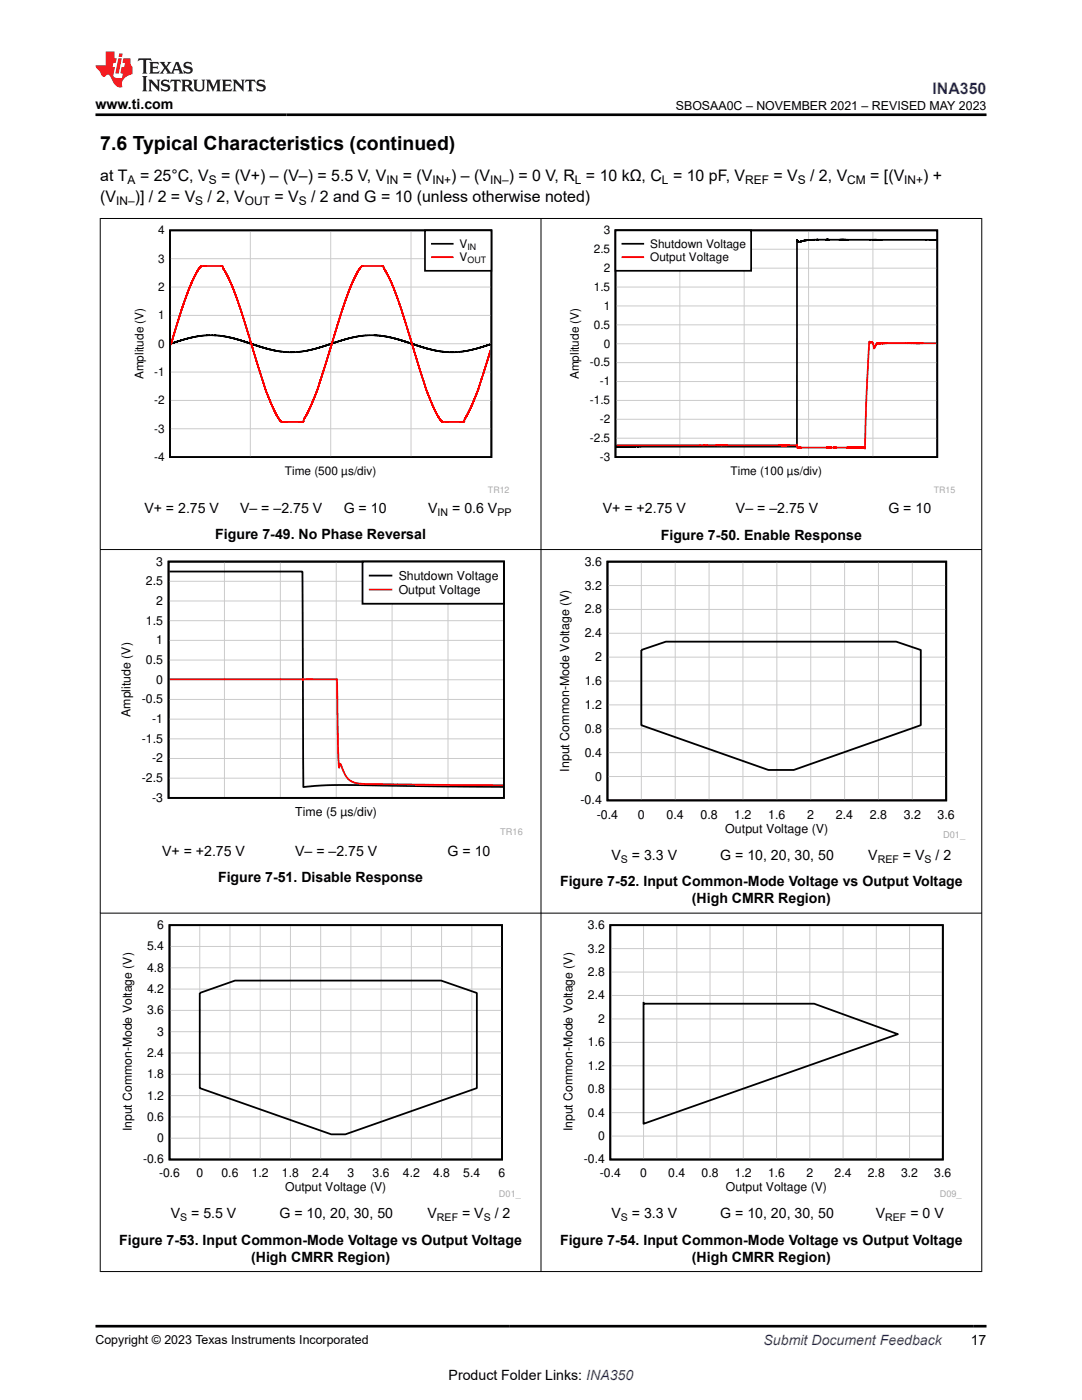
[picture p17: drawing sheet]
<svg xmlns="http://www.w3.org/2000/svg" width="216mm" height="279mm" viewBox="0 0 216 279" stroke-linecap="round" stroke-linejoin="round" font-family="sans-serif">
<defs><g id="words">
<text font-size="3.9" x="20" y="29.9">7.6 Typical Characteristics (continued)</text>
<text font-size="3.2" fill="#00f" x="186.1" y="18.7">INA350</text>
<g font-size="3.2">
<text x="20" y="36.1">at T</text>
<text x="20" y="40.3">(V</text>
<text x="26.9" y="40.3">)] / 2 = V</text>
<text x="27.9" y="36.1">= 25°C, V</text>
<text x="41.4" y="40.3">/ 2, V</text>
<text x="44.1" y="36.1">= (V+) – (V–) = 5.5 V, V</text>
<text x="54.8" y="40.3">= V</text>
<text x="62.1" y="40.3">/ 2 and G = 10 (unless otherwise noted)</text>
<text x="80.4" y="36.1">= (V</text>
<text x="90" y="36.1">) – (V</text>
<text x="101.5" y="36.1">) = 0 V, R = 10 kΩ, C = 10 pF, V</text>
<text x="154.3" y="36.1">= V</text>
<text x="161.7" y="36.1">/ 2, V</text>
<text x="173.6" y="36.1">= [(V</text>
<text x="184.2" y="36.1">) +</text>
</g>
<g font-size="2.8">
<text x="19" y="21.8">www.ti.com</text>
<text x="28.8" y="102.4">V+ = 2.75 V</text>
<text x="43" y="107.6">Figure 7-49. No Phase Reversal</text>
<text x="47.9" y="102.4">V– = –2.75 V</text>
<text x="68.6" y="102.4">G = 10</text>
<text x="85.4" y="102.4">V</text>
<text x="90.2" y="102.4">= 0.6 V</text>
<text x="120.3" y="102.5">V+ = +2.75 V</text>
<text x="131.9" y="107.7">Figure 7-50. Enable Response</text>
<text x="146.9" y="102.5">V– = –2.75 V</text>
<text x="177.3" y="102.5">G = 10</text>
<text x="32.3" y="170.8">V+ = +2.75 V</text>
<text x="58.9" y="170.8">V– = –2.75 V</text>
<text x="89.3" y="170.8">G = 10</text>
<text x="122" y="171.6">V</text>
<text x="126.1" y="171.6">= 3.3 V</text>
<text x="143.7" y="171.6">G = 10, 20, 30, 50</text>
<text x="173.3" y="171.6">V</text>
<text x="180.2" y="171.6">= V</text>
<text x="186.7" y="171.6">/ 2</text>
<text x="43.5" y="176">Figure 7-51. Disable Response</text>
<text x="111.8" y="176.8">Figure 7-52. Input Common-Mode Voltage vs Output Voltage</text>
<text x="138.1" y="180.2">(High CMRR Region)</text>
<text x="34.1" y="243.2">V</text>
<text x="38.1" y="243.2">= 5.5 V</text>
<text x="55.8" y="243.2">G = 10, 20, 30, 50</text>
<text x="85.3" y="243.2">V</text>
<text x="92.2" y="243.2">= V</text>
<text x="98.7" y="243.2">/ 2</text>
<text x="122" y="243.2">V</text>
<text x="126.1" y="243.2">= 3.3 V</text>
<text x="143.7" y="243.2">G = 10, 20, 30, 50</text>
<text x="174.8" y="243.2">V</text>
<text x="181.7" y="243.2">= 0 V</text>
<text x="23.8" y="248.4">Figure 7-53. Input Common-Mode Voltage vs Output Voltage</text>
<text x="50.1" y="251.8">(High CMRR Region)</text>
<text x="111.8" y="248.4">Figure 7-54. Input Common-Mode Voltage vs Output Voltage</text>
<text x="138.1" y="251.8">(High CMRR Region)</text>
<text x="193.7" y="268.5">17</text>
<text x="89.5" y="275.3">Product Folder Links: INA350</text>
</g>
<text font-size="2.8" fill="#00f" x="152.4" y="268.5">Submit Document Feedback</text>
<g font-size="2.5">
<text x="134.9" y="21.9">SBOSAA0C – NOVEMBER 2021 – REVISED MAY 2023</text>
<text x="31.2" y="112.9">3</text>
<text x="116.7" y="112.9">3.6</text>
<text x="29.1" y="116.8">2.5</text>
<text x="79.6" y="115.7">Shutdown Voltage</text>
<text x="79.6" y="118.5">Output Voltage</text>
<text x="116.7" y="117.7">3.2</text>
<text x="29.1" y="124.7">1.5</text>
<text x="31.2" y="120.7">2</text>
<text x="116.7" y="122.4">2.8</text>
<text x="31.2" y="128.6">1</text>
<text x="116.7" y="127.2">2.4</text>
<text x="118.7" y="132">2</text>
<text x="29.1" y="132.5">0.5</text>
<text x="31.2" y="136.5">0</text>
<text x="116.7" y="136.7">1.6</text>
<text x="26" y="143.1" transform="rotate(-90 26 143.1)">Amplitude (V)</text>
<text x="28.3" y="140.4">-0.5</text>
<text x="116.7" y="141.5">1.2</text>
<text x="28.3" y="148.3">-1.5</text>
<text x="30.4" y="144.3">-1</text>
<text x="116.7" y="146.2">0.8</text>
<text x="30.4" y="152.2">-2</text>
<text x="113.6" y="154" transform="rotate(-90 113.6 154)">Input Common-Mode Voltage (V)</text>
<text x="116.7" y="151">0.4</text>
<text x="118.7" y="155.8">0</text>
<text x="28.3" y="156.1">-2.5</text>
<text x="30.4" y="160">-3</text>
<text x="115.8" y="160.5">-0.4</text>
<text x="58.9" y="162.9">Time (5 µs/div)</text>
<text x="119.1" y="163.4">-0.4</text>
<text x="127.3" y="163.4">0</text>
<text x="133" y="163.4">0.4</text>
<text x="139.8" y="163.4">0.8</text>
<text x="144.7" y="166.2">Output Voltage (V)</text>
<text x="146.5" y="163.4">1.2</text>
<text x="153.3" y="163.4">1.6</text>
<text x="161.1" y="163.4">2</text>
<text x="166.8" y="163.4">2.4</text>
<text x="173.6" y="163.4">2.8</text>
<text x="180.3" y="163.4">3.2</text>
<text x="187.1" y="163.4">3.6</text>
<text x="19" y="268.2">Copyright © 2023 Texas Instruments Incorporated</text>
</g>
<g font-size="2.4">
<text x="23.2" y="40.9">IN–</text>
<text x="25.5" y="36.7">A</text>
<text x="39" y="40.9">S</text>
<text x="41.7" y="36.7">S</text>
<text x="48.9" y="40.9">OUT</text>
<text x="59.6" y="40.9">S</text>
<text x="77.1" y="36.7">IN</text>
<text x="86.3" y="36.7">IN+</text>
<text x="97.8" y="36.7">IN–</text>
<text x="114.7" y="36.7">L</text>
<text x="132.1" y="36.7">L</text>
<text x="148.7" y="36.7">REF</text>
<text x="159.2" y="36.7">S</text>
<text x="169.1" y="36.7">CM</text>
<text x="180.4" y="36.7">IN+</text>
<text x="31.6" y="46.7">4</text>
<text x="120.5" y="46.7">3</text>
<text x="31.6" y="52.4">3</text>
<text x="91.7" y="49.5">V</text>
<text x="91.7" y="52.2">V</text>
<text x="118.5" y="50.5">2.5</text>
<text x="129.7" y="49.5">Shutdown Voltage</text>
<text x="129.7" y="52.2">Output Voltage</text>
<text x="31.6" y="58.1">2</text>
<text x="118.5" y="58.1">1.5</text>
<text x="120.5" y="54.3">2</text>
<text x="31.6" y="63.7">1</text>
<text x="118.5" y="65.6">0.5</text>
<text x="120.5" y="61.8">1</text>
<text x="31.6" y="69.4">0</text>
<text x="120.5" y="69.4">0</text>
<text x="28.6" y="75.7" transform="rotate(-90 28.6 75.7)">Amplitude (V)</text>
<text x="30.8" y="75">-1</text>
<text x="115.5" y="75.7" transform="rotate(-90 115.5 75.7)">Amplitude (V)</text>
<text x="117.7" y="73.1">-0.5</text>
<text x="119.7" y="76.9">-1</text>
<text x="30.8" y="80.7">-2</text>
<text x="117.7" y="80.7">-1.5</text>
<text x="30.8" y="86.3">-3</text>
<text x="117.7" y="88.2">-2.5</text>
<text x="119.7" y="84.4">-2</text>
<text x="30.8" y="92">-4</text>
<text x="56.8" y="94.7">Time (500 µs/div)</text>
<text x="119.7" y="92">-3</text>
<text x="145.8" y="94.7">Time (100 µs/div)</text>
<text x="31.4" y="185.4">6</text>
<text x="117.3" y="185.4">3.6</text>
<text x="29.4" y="189.7">5.4</text>
<text x="117.3" y="190.1">3.2</text>
<text x="29.4" y="193.9">4.8</text>
<text x="117.3" y="194.8">2.8</text>
<text x="29.4" y="202.4">3.6</text>
<text x="29.4" y="198.2">4.2</text>
<text x="117.3" y="199.5">2.4</text>
<text x="31.4" y="206.7">3</text>
<text x="117.3" y="208.8">1.6</text>
<text x="119.3" y="204.1">2</text>
<text x="29.4" y="215.2">1.8</text>
<text x="29.4" y="210.9">2.4</text>
<text x="117.3" y="213.5">1.2</text>
<text x="29.4" y="219.4">1.2</text>
<text x="117.3" y="218.2">0.8</text>
<text x="26.3" y="225.8" transform="rotate(-90 26.3 225.8)">Input Common-Mode Voltage (V)</text>
<text x="29.4" y="223.7">0.6</text>
<text x="31.4" y="228">0</text>
<text x="114.3" y="225.8" transform="rotate(-90 114.3 225.8)">Input Common-Mode Voltage (V)</text>
<text x="117.3" y="222.8">0.4</text>
<text x="119.3" y="227.5">0</text>
<text x="28.5" y="232.2">-0.6</text>
<text x="116.5" y="232.2">-0.4</text>
<text x="31.7" y="235">-0.6</text>
<text x="39.2" y="235">0</text>
<text x="44.2" y="235">0.6</text>
<text x="50.2" y="235">1.2</text>
<text x="56.3" y="235">1.8</text>
<text x="56.9" y="237.7">Output Voltage (V)</text>
<text x="62.3" y="235">2.4</text>
<text x="69.3" y="235">3</text>
<text x="74.4" y="235">3.6</text>
<text x="80.4" y="235">4.2</text>
<text x="86.4" y="235">4.8</text>
<text x="92.5" y="235">5.4</text>
<text x="99.5" y="235">6</text>
<text x="119.7" y="235">-0.4</text>
<text x="127.7" y="235">0</text>
<text x="133.3" y="235">0.4</text>
<text x="140" y="235">0.8</text>
<text x="144.9" y="237.7">Output Voltage (V)</text>
<text x="146.6" y="235">1.2</text>
<text x="153.3" y="235">1.6</text>
<text x="160.9" y="235">2</text>
<text x="166.5" y="235">2.4</text>
<text x="173.2" y="235">2.8</text>
<text x="179.8" y="235">3.2</text>
<text x="186.4" y="235">3.6</text>
</g>
<g font-size="2.1">
<text x="87.3" y="103">IN</text>
<text x="99.3" y="103">PP</text>
<text x="123.9" y="172.2">S</text>
<text x="175.1" y="172.2">REF</text>
<text x="184.5" y="172.2">S</text>
<text x="35.9" y="243.7">S</text>
<text x="87.2" y="243.7">REF</text>
<text x="96.5" y="243.7">S</text>
<text x="123.9" y="243.7">S</text>
<text x="176.6" y="243.7">REF</text>
</g>
<text font-size="1.9" fill="#a8a8a8" x="188.2" y="167.3">D01_</text>
<g font-size="1.8">
<text x="93.3" y="49.9">IN</text>
<text x="93.3" y="52.6">OUT</text>
</g>
<g font-size="1.8" fill="#a8a8a8">
<text x="97.4" y="98.4">TR12</text>
<text x="186.3" y="98.4">TR15</text>
<text x="99.8" y="166.7">TR16</text>
<text x="99.6" y="238.8">D01_</text>
<text x="187.5" y="238.8">D09_</text>
</g>
</g></defs>
<path d="M33.9 46h64.2v45.2h-64.2zM34.1 68.6l4.7-1.4 2-.3h2.5l3.3 .6 7.8 2.4 2.2 .3 2.1 .1 1.7-.2 2.1-.4 8.4-2.5 3.5-.3 3.6 .5 7.7 2.3 3.4 .6h2l2.1-.3 4.7-1.3" fill="none" stroke="#000" stroke-width=".34"/>
<path d="M33.9 57.3h64.2M33.9 51.6h64.2M50 46v45.2M66 46v45.2M82 46v45.2M33.9 79.9h64.2M33.9 74.3h64.2M33.9 68.6h64.2M33.9 62.9h64.2M33.9 85.6h64.2" fill="none" stroke="#cbcbcb" stroke-width=".2"/>
<path d="M34.1 68.8l3-9.4 1.2-3.1 1.2-2.4 .8-.8h4.1l1.6 3.2 1.4 3.7 5.5 17.6 2 4.7 .8 1.4 .5 .5h4.3l1.6-3.3 1.2-2.9 5-16.3 1.4-3.8 1.2-2.7 .8-1.5 .6-.6h4l.2 .1 1.6 3.1 1.5 4 5.6 17.8 1.6 3.9 .9 1.5 .5 .6h4.4l.1-.5 1.2-2.1 1.5-3.6 2.5-8" fill="none" stroke="#f00" stroke-width=".34"/>
<path d="M84.8 46h13.3v8h-13.3z" fill-rule="evenodd" fill="#fff"/>
<path d="M84.8 46h13.3v8h-13.3zM86.2 48.7h4.1" fill="none" stroke="#000" stroke-width=".34"/>
<path d="M86.2 51.3h4.1" fill="none" stroke="#f00" stroke-width=".34"/>
<path d="M113.3 45h77.3v53.4h-77.3z" fill-rule="evenodd" fill="#fff"/>
<path d="M122.8 46h64.2v45.2h-64.2zM186.8 47.9l-23.8-.1-2.3 .2-1.2 .3-.2-.1-.3-.3v41.2l-36 .1" fill="none" stroke="#000" stroke-width=".35"/>
<g fill="none" stroke="#cbcbcb" stroke-width=".2">
<path d="M122.8 57.3h64.2M122.8 53.5h64.2M122.8 49.7h64.2M135.7 46v45.2M148.5 46v45.2M161.3 46v45.2M174.2 46v45.2M122.8 79.9h64.2M122.8 76.1h64.2M122.8 72.4h64.2M122.8 68.6h64.2M122.8 64.8h64.2"/>
<path d="M122.8 61.1h64.2M122.8 87.5h64.2M122.8 83.7h64.2"/>
</g>
<path d="M186.8 68.5h-11.9l-.5 1-.3-1.2-.2-.1-.3 .2-.1-.2-.6 10.8-.3 10.6-.1-.3-13.4 .1-.1-.7v.2h-36" fill="none" stroke="#f00" stroke-width=".35"/>
<path d="M122.8 46h27.1v8h-27.1z" fill-rule="evenodd" fill="#fff"/>
<path d="M122.8 46h27.1v8h-27.1zM124.2 48.7h4.2" fill="none" stroke="#000" stroke-width=".35"/>
<path d="M124.2 51.3h4.2" fill="none" stroke="#f00" stroke-width=".35"/>
<path d="M23.7 111.1h80.6v55.6h-80.6z" fill-rule="evenodd" fill="#fff"/>
<path d="M33.6 112.1h66.9v47.1h-66.9zM33.8 114.1h26.5l.2 43 3.6-.3 3.3-.1 33 .3" fill="none" stroke="#000" stroke-width=".36"/>
<g fill="none" stroke="#cbcbcb" stroke-width=".2">
<path d="M33.6 119.9h67M33.6 116h67M44.8 112.1v47.1M55.9 112.1v47.1M67.1 112.1v47.1M78.2 112.1v47.1M89.4 112.1v47.1M33.6 139.6h67M33.6 135.7h67M33.6 131.7h67M33.6 127.8h67M33.6 123.9h67"/>
<path d="M33.6 155.3h67M33.6 151.4h67M33.6 147.5h67M33.6 143.5h67"/>
</g>
<path d="M33.8 135.6h26.6v.1v-.1l6.8-.1 .4 17.6 .1 .1 .2-.8 1.1 2.5 1 1 1.2 .4 2.1 .2 27.1 .2" fill="none" stroke="#f00" stroke-width=".36"/>
<path d="M72.3 112.1h28.2v8.4h-28.2z" fill-rule="evenodd" fill="#fff"/>
<path d="M72.3 112.1h28.2v8.4h-28.2zM73.8 114.9h4.3" fill="none" stroke="#000" stroke-width=".36"/>
<path d="M73.8 117.7h4.3" fill="none" stroke="#f00" stroke-width=".36"/>
<path d="M111.2 111.1h81.5v56.5h-81.5z" fill-rule="evenodd" fill="#fff"/>
<path d="M121.2 112.1h67.6v47.6h-67.6zM128 129.7l4.9-1.6h45.9l4.9 1.6v15l-25.3 9h-5.1l-25.3-9z" fill="none" stroke="#000" stroke-width=".36"/>
<g fill="none" stroke="#cbcbcb" stroke-width=".2">
<path d="M121.2 116.9h67.6M128 112.1v47.6M134.7 112.1v47.6M141.5 112.1v47.6M148.2 112.1v47.6M155 112.1v47.6M161.8 112.1v47.6M168.5 112.1v47.6M175.3 112.1v47.6M182 112.1v47.6M121.2 135.9h67.6M121.2 131.1h67.6"/>
<path d="M121.2 126.4h67.6M121.2 121.6h67.6M121.2 155h67.6M121.2 150.2h67.6M121.2 145.4h67.6M121.2 140.7h67.6"/>
</g>
<path d="M24 183.7h80v55.4h-80z" fill-rule="evenodd" fill="#fff"/>
<path d="M33.8 184.6h66.4v46.8h-66.4zM39.9 198.2l7-2.5h41.1l7.1 2.5v19l-26.2 9.2h-2.8l-26.2-9.2z" fill="none" stroke="#000" stroke-width=".36"/>
<g fill="none" stroke="#cbcbcb" stroke-width=".2">
<path d="M33.8 197.4h66.4M33.8 193.1h66.4M33.8 188.9h66.4M39.9 184.6v46.8M45.9 184.6v46.8M51.9 184.6v46.8M58 184.6v46.8M64 184.6v46.8M70 184.6v46.8M76 184.6v46.8M82.1 184.6v46.8M88.1 184.6v46.8"/>
<path d="M94.1 184.6v46.8M33.8 218.7h66.4M33.8 214.4h66.4M33.8 210.1h66.4M33.8 205.9h66.4M33.8 201.6h66.4M33.8 227.2h66.4M33.8 222.9h66.4"/>
</g>
<path d="M111.9 183.7h80.1v55.4h-80.1z" fill-rule="evenodd" fill="#fff"/>
<path d="M121.8 184.6h66.3v46.8h-66.3zM128.4 200v24.3l50.8-17.9-16.8-6.1h-34" fill="none" stroke="#000" stroke-width=".36"/>
<g fill="none" stroke="#cbcbcb" stroke-width=".2">
<path d="M121.8 198.7h66.3M121.8 194h66.3M121.8 189.3h66.3M128.4 184.6v46.8M135 184.6v46.8M141.7 184.6v46.8M148.3 184.6v46.8M155 184.6v46.8M161.6 184.6v46.8M168.2 184.6v46.8M174.9 184.6v46.8M181.5 184.6v46.8"/>
<path d="M121.8 217.4h66.3M121.8 212.7h66.3M121.8 208h66.3M121.8 203.3h66.3M121.8 226.7h66.3M121.8 222.1h66.3"/>
</g>
<path d="M19.9 43.6h176.1M20 43.5v210.3M107.9 43.5v210.3M195.9 43.5v210.3M19.9 109.7h176.1M19.9 182.2h176.1M19.9 253.8h176.1" fill="none" stroke="#000" stroke-width=".2"/>
<path d="M27.7 11.6l-.2 .6 .5-.2h.6v.1v2.2l-.2 .4h1l-.2-.4v-2.2v-.1h.5l.5 .2-.1-.6zM29.8 12.4l.2 .3v1.6l-.2 .4h1.9l.1-.6a1.08 1.08 0 0 1-1.3 .2v-.7h.6l.4 .2v-.7l-.4 .2h-.6v-.5l.2-.2a1 1 0 0 1 1 .3l-.1-.5zM31.8 12.4l1 1.1-1 1.2h.9l-.2-.2 .4-.8 .5 .8-.2 .2h1.6l-.2-.2 .1-.5h1l.1 .5-.1 .2h.9l-.2-.4-.8-1.9h-.5l-1 2.1-.8-1.1 .9-1h-.8l.2 .2-.5 .6-.3-.6 .1-.2zM35.2 12.8l.4 1h-.8zM36.8 12.5a.65 .65 0 0 0-.2 .7 .65 .65 0 0 0 .6 .5l.7 .1 .1 .3a.79 .79 0 0 1-.7 .4 .79 .79 0 0 1-.7-.5l.1 .7 .2-.1a.93 .93 0 0 0 1.1 0 .93 .93 0 0 0 .4-.9 1.46 1.46 0 0 0-1.2-.6l-.1-.3a1.09 1.09 0 0 1 1.2 .2l-.2-.6-.1 .1-.6-.2zM28.4 15.2l.2 .4v2.2l-.2 .4h1l-.2-.4v-2.2l.2-.4zM29.6 15.9l.2 .4v1.5l-.2 .4h.8l-.3-.4v-1.3l1.7 1.8v-2l.2-.4h-.8l.2 .2 .1 1.1-1.2-1.3zM32.3 16a.65 .65 0 0 0-.2 .8 .65 .65 0 0 0 .7 .4l.6 .2 .1 .2a.79 .79 0 0 1-.7 .4 .79 .79 0 0 1-.7-.5l.1 .7 .2-.1a.93 .93 0 0 0 1.1 .1 .93 .93 0 0 0 .4-1 1.46 1.46 0 0 0-1.2-.5l-.1-.4a1.09 1.09 0 0 1 1.2 .2l-.2-.6-.1 .1-.6-.1zM34.1 15.9l-.1 .6a.63 .63 0 0 1 .7-.3l.1 1.6-.3 .4h1l-.2-.4v-1.6a.66 .66 0 0 1 .8 .3l-.1-.6zM36.2 15.9l.2 .4v1.5l-.2 .4h.9l-.2-.2v-.7h.5l.1 .2a.79 .79 0 0 0 1.2 .6l-1-.9a.61 .61 0 0 0 .6-.6 .61 .61 0 0 0-.5-.7zM36.9 16.2h.2a.47 .47 0 0 1 .5 .1 .47 .47 0 0 1 .1 .5l-.2 .1-.6 .1zM38.5 15.9l.2 .2a2.27 2.27 0 0 0 .4 2 1.04 1.04 0 0 0 1.7-.7v-1.3l.2-.2h-.8l.2 .4v1.1a.6 .6 0 0 1-.6 .6 .6 .6 0 0 1-.6-.6v-1.1l.3-.4zM41.1 15.9l.2 .4v1.5l-.2 .4h.7l-.2-.4v-1.4l.9 1.9 .8-1.9v1.4l-.2 .4h1l-.3-.4v-1.5l.3-.4h-.8l-.7 1.5-.7-1.5zM44.3 15.9l.2 .4v1.5l-.2 .4h1.9l.1-.6a1.09 1.09 0 0 1-1.3 .2v-.7h.6l.4 .2v-.6l-.4 .2h-.6v-.6l.2-.1a1.01 1.01 0 0 1 1 .3l-.1-.6zM46.4 15.9l.3 .4v1.5l-.3 .4h.8l-.2-.4v-1.3l1.6 1.8v-2l.2-.4h-.7l.2 .2v1.1l-1.2-1.3zM49 15.9l-.1 .6a.63 .63 0 0 1 .8-.3v1.6l-.3 .4h1l-.2-.4v-1.6a.66 .66 0 0 1 .8 .3l-.1-.6zM51.4 16a.65 .65 0 0 0-.2 .8 .65 .65 0 0 0 .6 .4l.6 .2 .2 .2a.79 .79 0 0 1-.8 .4 .79 .79 0 0 1-.6-.5l.1 .7 .2-.1a.93 .93 0 0 0 1 .1 .93 .93 0 0 0 .5-1 1.46 1.46 0 0 0-1.3-.5l-.1-.4a1.09 1.09 0 0 1 1.3 .2l-.2-.6-.2 .1-.5-.1z" fill="#231f20"/>
<path d="M21.1 10.3v2.7h-2.1l.1 .4 .9 1a.95 .95 0 0 0 .9 .9 .59 .59 0 0 1 .6-.4 .59 .59 0 0 1 .5 .3l.4 .8a1.59 1.59 0 0 0 2.1 1.4 1.61 1.61 0 0 1 1-2.3l1-.3-.1-1.5a1.59 1.59 0 0 1-.4-1.7h-1.4l-.2 .9h.5l-.1 .9h-.5l-.2 .9v.3l.4 .1-.2 .9h-.6a.73 .73 0 0 1-1.1-.7l.3-1.5h-.5l.2-.9h.5l.2-.9h-.5v-1.3zM23.6 11.6l-.6 3.1h.7l.6-3.1zM23.8 10.7l-.1 .6h.7l.1-.6z" fill="#ed1c24"/>
<path d="M19 22.9h177.8M19 264.7h177.8" fill="none" stroke="#000" stroke-width=".53"/>
<use href="#words"/>
</svg>
